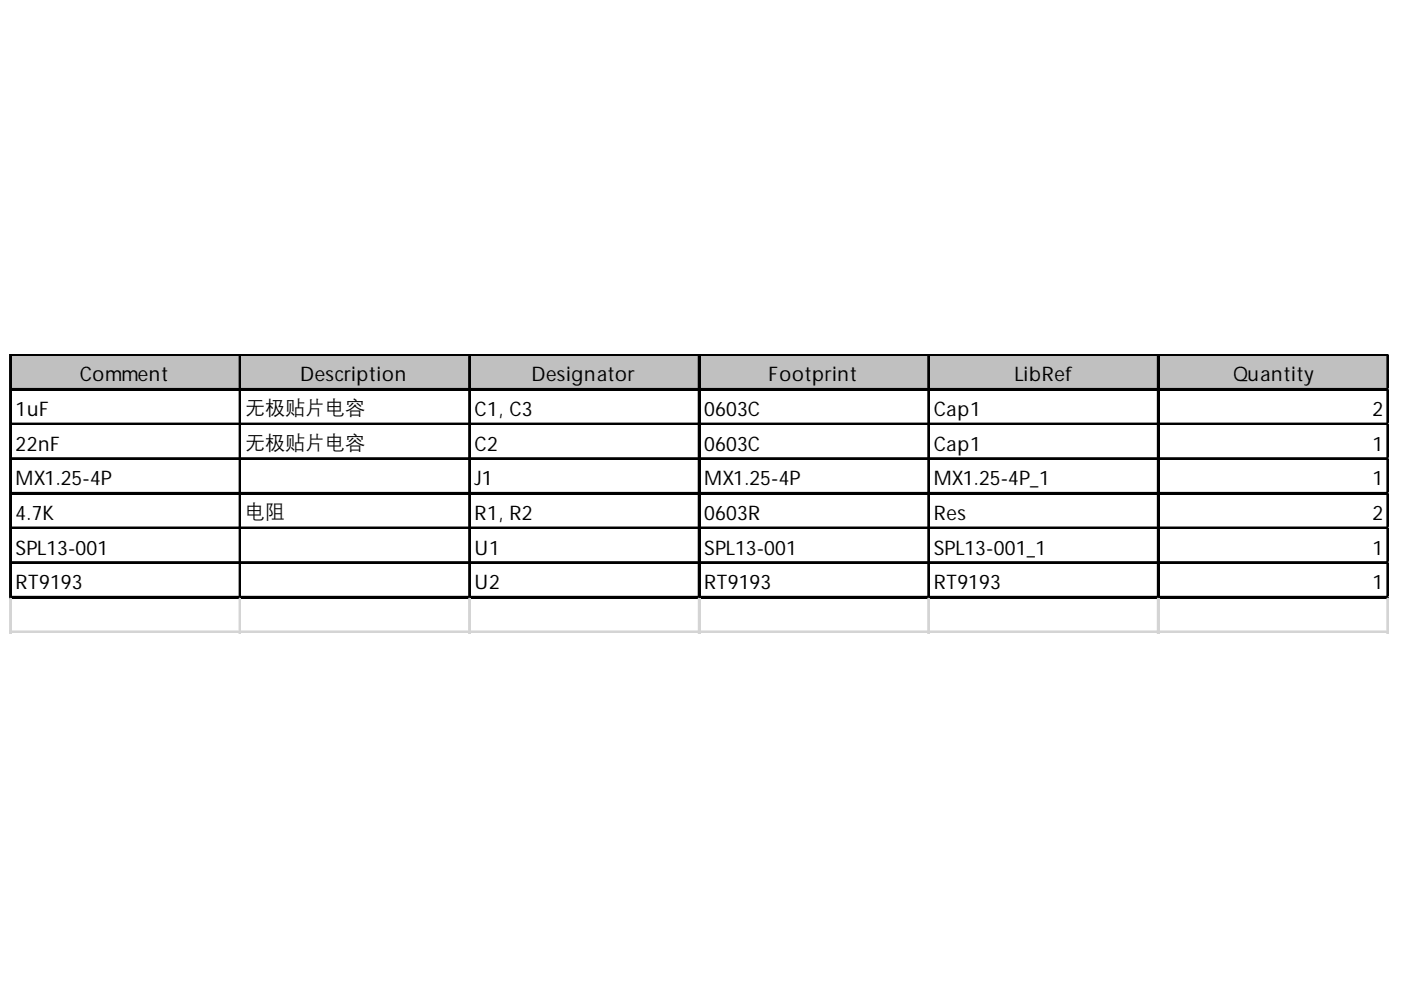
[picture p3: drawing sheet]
<svg xmlns="http://www.w3.org/2000/svg" width="297mm" height="210mm" viewBox="0 0 297 210" stroke-linecap="round" stroke-linejoin="round" font-family="sans-serif">
<defs><g id="words">
<g font-size="4.3">
<text x="16.9" y="80.9">Comment</text>
<text x="63.6" y="80.9">Description</text>
<text x="112.7" y="80.9">Designator</text>
<text x="162.9" y="80.9">Footprint</text>
<text x="215.1" y="80.9">LibRef</text>
<text x="261.4" y="80.9">Quantity</text>
<text x="3.3" y="88.2">1uF</text>
<text x="52" y="87.8">无极贴片电容</text>
<text x="100.6" y="88.2">C1, C3</text>
<text x="149.3" y="88.2">0603C</text>
<text x="198" y="88.2">Cap1</text>
<text x="291" y="88.2">2</text>
<text x="3.3" y="95.5">22nF</text>
<text x="52" y="95.2">无极贴片电容</text>
<text x="100.6" y="95.5">C2</text>
<text x="149.3" y="95.5">0603C</text>
<text x="198" y="95.5">Cap1</text>
<text x="291" y="95.5">1</text>
<text x="3.3" y="102.9">MX1.25-4P</text>
<text x="100.6" y="102.9">J1</text>
<text x="149.3" y="102.9">MX1.25-4P</text>
<text x="198" y="102.9">MX1.25-4P_1</text>
<text x="291" y="102.9">1</text>
<text x="3.3" y="110.2">4.7K</text>
<text x="52" y="109.9">电阻</text>
<text x="100.6" y="110.2">R1, R2</text>
<text x="149.3" y="110.2">0603R</text>
<text x="198" y="110.2">Res</text>
<text x="291" y="110.2">2</text>
<text x="3.3" y="117.6">SPL13-001</text>
<text x="100.6" y="117.6">U1</text>
<text x="149.3" y="117.6">SPL13-001</text>
<text x="198" y="117.6">SPL13-001_1</text>
<text x="291" y="117.6">1</text>
<text x="3.3" y="124.9">RT9193</text>
<text x="100.6" y="124.9">U2</text>
<text x="149.3" y="124.9">RT9193</text>
<text x="198" y="124.9">RT9193</text>
<text x="291" y="124.9">1</text>
</g>
</g></defs>
<path d="M2.5 75.4h292v7.4h-292z" fill="#c0c0c0"/>
<g fill="none" stroke="#000" stroke-width=".39">
<path d="M2.1 75.1v51.8M2.3 75.1v51.8M2.5 75.1h292M2.5 75.3h292M50.8 75.5v51.4M51 75.5v51.4M99.5 75.5v51.4M99.6 75.5v51.4M148.1 75.5v51.4M148.3 75.5v51.4M196.8 75.5v51.4M197 75.5v51.4"/>
<path d="M245.5 75.5v51.4M245.7 75.5v51.4M294.1 75.5v51.4M294.3 75.5v51.4M2.5 82.4h292M2.5 82.6h292M2.5 89.8h292M2.5 90h292M2.5 97.1h292M2.5 97.3h292M2.5 104.5h292M2.5 104.7h292"/>
<path d="M2.5 111.8h292M2.5 112h292M2.5 119.2h292M2.5 119.4h292M2.5 126.5h292M2.5 126.7h292"/>
</g>
<g fill="none" stroke="#d4d4d4" stroke-width=".39">
<path d="M294.5 75.1h.1M2.1 126.9v7.4M2.3 126.9v7.4M50.8 126.9v7.4M51 126.9v7.4M99.5 126.9v7.4M99.6 126.9v7.4M148.1 126.9v7.4M148.3 126.9v7.4M196.8 126.9v7.4M197 126.9v7.4M245.5 126.9v7.4"/>
<path d="M245.7 126.9v7.4M294.1 126.9v7.4M294.3 126.9v7.4"/>
</g>
<path d="M294.5 75.1v.4z" fill="#d4d4d4"/>
<path d="M294.5 82.4h.1" fill="none" stroke="#d4d4d4" stroke-width=".39"/>
<path d="M294.5 82.4v.4z" fill="#d4d4d4"/>
<path d="M294.5 89.8h.1" fill="none" stroke="#d4d4d4" stroke-width=".39"/>
<path d="M294.5 89.8v.4z" fill="#d4d4d4"/>
<path d="M294.5 97.1h.1" fill="none" stroke="#d4d4d4" stroke-width=".39"/>
<path d="M294.5 97.1v.4z" fill="#d4d4d4"/>
<path d="M294.5 104.5h.1" fill="none" stroke="#d4d4d4" stroke-width=".39"/>
<path d="M294.5 104.5v.4z" fill="#d4d4d4"/>
<path d="M294.5 111.8h.1" fill="none" stroke="#d4d4d4" stroke-width=".39"/>
<path d="M294.5 111.8v.4z" fill="#d4d4d4"/>
<path d="M294.5 119.2h.1" fill="none" stroke="#d4d4d4" stroke-width=".39"/>
<path d="M294.5 119.2v.4z" fill="#d4d4d4"/>
<path d="M294.5 126.5h.1" fill="none" stroke="#d4d4d4" stroke-width=".39"/>
<path d="M294.5 126.5v.4z" fill="#d4d4d4"/>
<path d="M2.1 133.9h292.4M2.1 134.1h292.4" fill="none" stroke="#d4d4d4" stroke-width=".39"/>
<use href="#words"/>
</svg>
